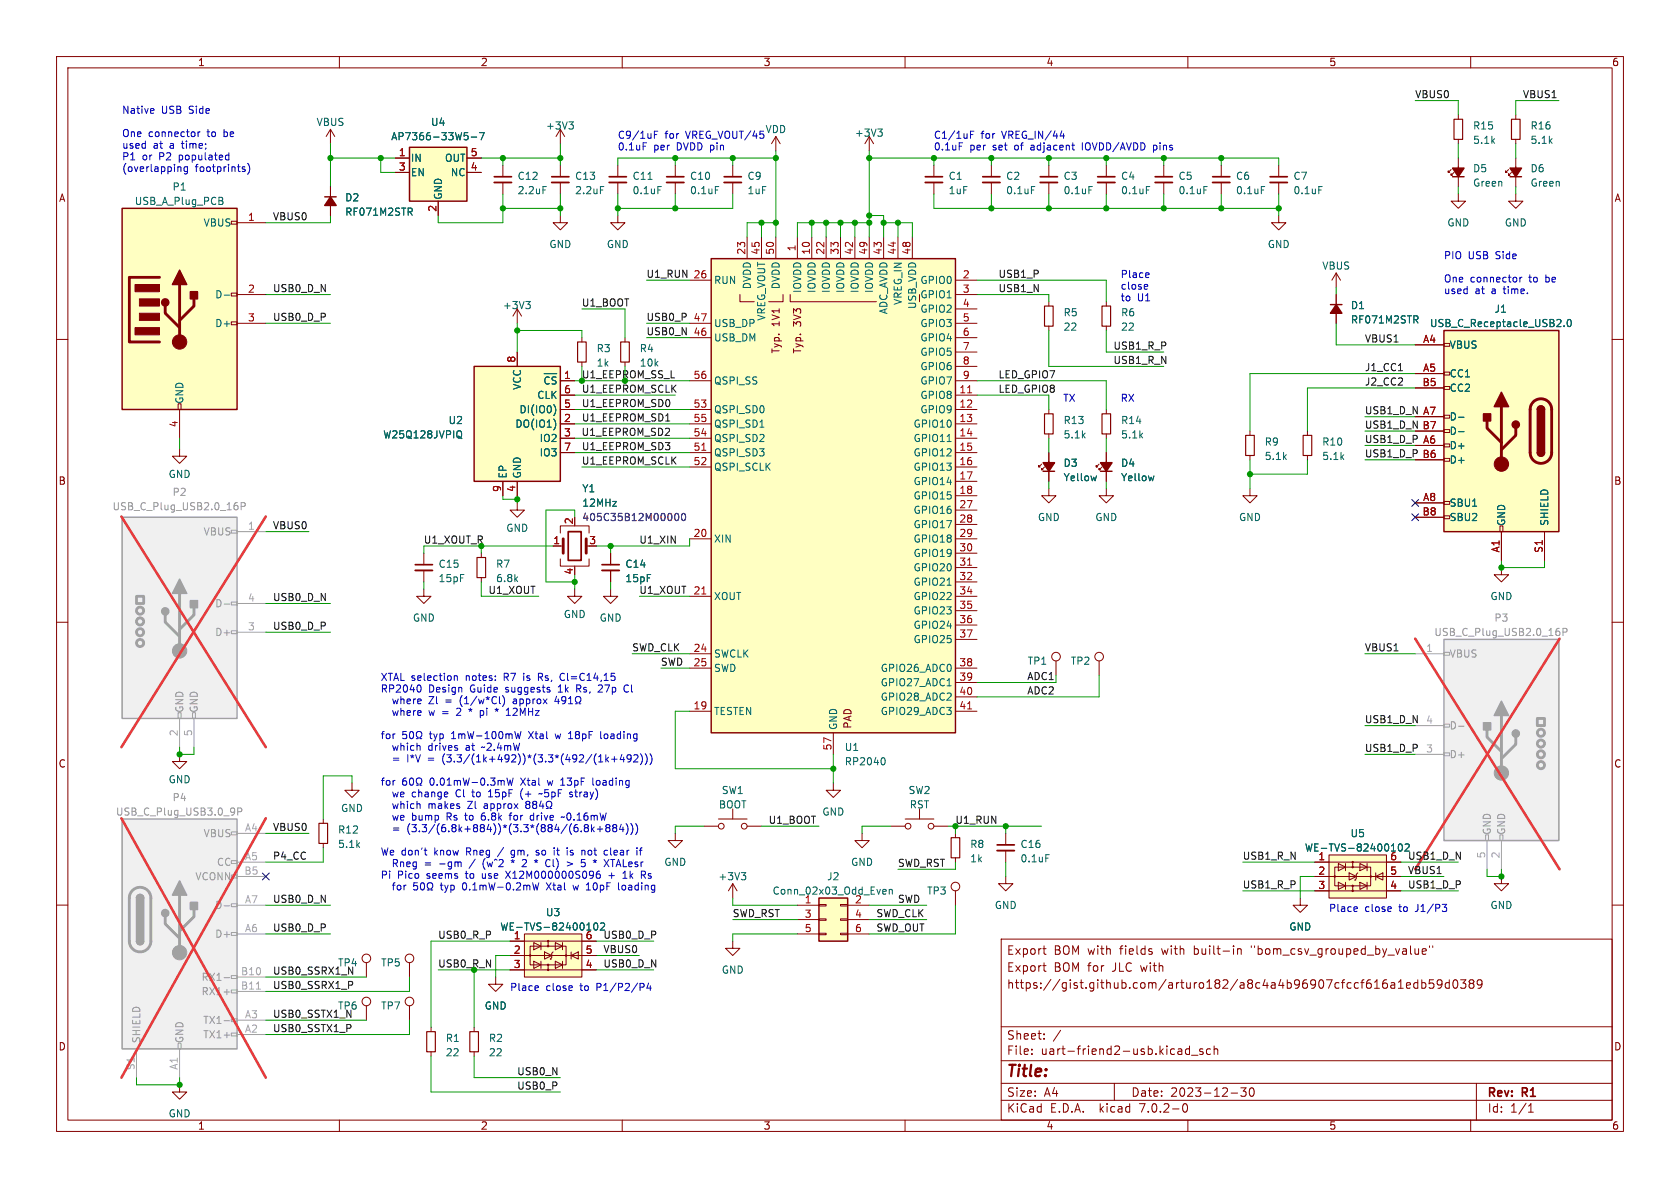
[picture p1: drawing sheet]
<svg xmlns="http://www.w3.org/2000/svg" width="297mm" height="210mm" viewBox="0 0 297 210" stroke-linecap="round" stroke-linejoin="round" font-family="sans-serif">
<defs><g id="words">
<text font-size="2.8" fill="#840000" x="178" y="190.8">Title:</text>
<g font-size="2.1" fill="#840000">
<text x="178" y="171.9">Export</text>
<text x="178" y="168.9">Export</text>
<text x="186.3" y="171.9">BOM for</text>
<text x="186.3" y="168.9">BOM with</text>
<text x="196.7" y="171.9">JLC with</text>
<text x="198" y="168.9">fields</text>
<text x="205.5" y="168.9">with</text>
<text x="211.2" y="168.9">built-in</text>
<text x="221.4" y="168.9">&quot;bom_csv_grouped_by_value&quot;</text>
<text x="178" y="174.9">https://gist.github.com/arturo182/a8c4a4b96907cfccf616a1edb59d0389</text>
<text x="178" y="183.9">Sheet:</text>
<text x="186.2" y="183.9">/</text>
<text x="178" y="186.6">File:</text>
<text x="184" y="186.6">uart-friend2-usb.kicad_sch</text>
<text x="178" y="196.8">KiCad</text>
<text x="178" y="194">Size:</text>
<text x="184.6" y="194">A4</text>
<text x="185.7" y="196.8">E.D.A.</text>
<text x="194.4" y="196.8">kicad</text>
<text x="200" y="194">Date:</text>
<text x="201.5" y="196.8">7.0.2-0</text>
<text x="206.9" y="194">2023-12-30</text>
<text x="263" y="194.2">Rev:</text>
<text x="263" y="196.8">Id:</text>
<text x="267" y="196.8">1/1</text>
<text x="269.2" y="194.2">R1</text>
</g>
<g font-size="1.8" fill="#840000">
<text x="35" y="11.8">1</text>
<text x="85" y="11.8">2</text>
<text x="135" y="11.8">3</text>
<text x="185" y="11.8">4</text>
<text x="235" y="11.8">5</text>
<text x="285" y="11.8">6</text>
<text x="10.4" y="35.8">A</text>
<text x="285.4" y="35.8">A</text>
<text x="138" y="57.8" transform="rotate(-90 138 57.8)">1V1</text>
<text x="141.8" y="57.8" transform="rotate(-90 141.8 57.8)">3V3</text>
<text x="138" y="62.6" transform="rotate(-90 138 62.6)">Typ.</text>
<text x="141.8" y="62.6" transform="rotate(-90 141.8 62.6)">Typ.</text>
<text x="10.3" y="85.8">B</text>
<text x="285.3" y="85.8">B</text>
<text x="150.7" y="128.9" transform="rotate(-90 150.7 128.9)">PAD</text>
<text x="10.3" y="135.8">C</text>
<text x="285.3" y="135.8">C</text>
<text x="10.3" y="185.8">D</text>
<text x="285.3" y="185.8">D</text>
<text x="35" y="199.8">1</text>
<text x="85" y="199.8">2</text>
<text x="135" y="199.8">3</text>
<text x="185" y="199.8">4</text>
<text x="235" y="199.8">5</text>
<text x="285" y="199.8">6</text>
</g>
<g font-size="1.8" fill="#0f0f0f">
<text x="250.2" y="17.4">VBUS0</text>
<text x="269.2" y="17.4">VBUS1</text>
<text x="48.3" y="39">VBUS0</text>
<text x="48.3" y="51.7">USB0_D_N</text>
<text x="114.3" y="49.2">U1_RUN 26</text>
<text x="176.5" y="51.7">USB1_N</text>
<text x="176.5" y="49.2">USB1_P</text>
<text x="48.3" y="56.8">USB0_D_P</text>
<text x="102.9" y="54.3">U1_BOOT</text>
<text x="114.3" y="56.8">USB0_P</text>
<text x="114.3" y="59.3">USB0_N</text>
<text x="105.4" y="65">1k</text>
<text x="113" y="65">10k</text>
<text x="196.8" y="61.9">USB1_R_P</text>
<text x="196.8" y="64.4">USB1_R_N</text>
<text x="241.3" y="60.6">VBUS1</text>
<text x="241.3" y="65.7">J1_CC1</text>
<text x="102.9" y="69.5">U1_EEPROM_SCLK</text>
<text x="176.5" y="69.5">LED_GPIO8</text>
<text x="176.5" y="67">LED_GPIO7</text>
<text x="241.3" y="68.2">J2_CC2</text>
<text x="102.8" y="77.1">U1_EEPROM_SD2</text>
<text x="102.9" y="72">U1_EEPROM_SD0</text>
<text x="102.9" y="74.6">U1_EEPROM_SD1</text>
<text x="241.3" y="73.3">USB1_D_N A7</text>
<text x="241.3" y="75.9">USB1_D_N B7</text>
<text x="102.9" y="79.7">U1_EEPROM_SD3</text>
<text x="102.9" y="82.2">U1_EEPROM_SCLK</text>
<text x="241.3" y="80.9">USB1_D_P B6</text>
<text x="241.3" y="78.4">USB1_D_P A6</text>
<text x="48.3" y="93.6">VBUS0</text>
<text x="113" y="96.2">U1_XIN</text>
<text x="48.3" y="106.3">USB0_D_N</text>
<text x="86.4" y="105.1">U1_XOUT</text>
<text x="113" y="105.1">U1_XOUT</text>
<text x="48.3" y="111.4">USB0_D_P</text>
<text x="111.8" y="115.2">SWD_CLK</text>
<text x="116.8" y="117.8">SWD</text>
<text x="241.3" y="115.2">VBUS1</text>
<text x="181.6" y="120.3">ADC1</text>
<text x="181.6" y="122.8">ADC2</text>
<text x="241.3" y="127.9">USB1_D_N</text>
<text x="241.3" y="133">USB1_D_P</text>
<text x="48.3" y="147">VBUS0</text>
<text x="135.9" y="145.7">U1_BOOT</text>
<text x="48.3" y="152.1">P4_CC</text>
<text x="158.7" y="153.3">SWD_RST</text>
<text x="219.7" y="152.1">USB1_R_N</text>
<text x="248.9" y="152.1">USB1_D_N</text>
<text x="248.9" y="154.6">VBUS1</text>
<text x="48.3" y="159.7">USB0_D_N</text>
<text x="158.7" y="159.7">SWD</text>
<text x="219.7" y="157.1">USB1_R_P</text>
<text x="248.9" y="157.1">USB1_D_P</text>
<text x="48.3" y="164.8">USB0_D_P</text>
<text x="77.5" y="166">USB0_R_P</text>
<text x="106.7" y="166">USB0_D_P</text>
<text x="129.5" y="162.2">SWD_RST</text>
<text x="154.9" y="164.8">SWD_OUT</text>
<text x="154.9" y="162.2">SWD_CLK</text>
<text x="48.3" y="172.4">USB0_SSRX1_N</text>
<text x="59.7" y="171">TP4</text>
<text x="106.7" y="168.6">VBUS0</text>
<text x="106.7" y="171.1">USB0_D_N</text>
<text x="48.3" y="174.9">USB0_SSRX1_P</text>
<text x="48.3" y="180">USB0_SSTX1_N</text>
<text x="59.7" y="178.6">TP6</text>
<text x="48.3" y="182.5">USB0_SSTX1_P</text>
<text x="91.4" y="190.2">USB0_N</text>
<text x="91.4" y="192.7">USB0_P</text>
</g>
<g font-size="1.8" fill="#0000c2">
<text x="21.6" y="20.2">Native</text>
<text x="28.6" y="20.2">USB</text>
<text x="33.5" y="20.2">Side</text>
<text x="135.3" y="23.7">VDD</text>
<text x="21.6" y="24.3">One</text>
<text x="21.6" y="26.4">used</text>
<text x="21.6" y="28.4">P1</text>
<text x="25.2" y="28.4">or</text>
<text x="26.3" y="24.3">connector</text>
<text x="27.1" y="26.4">at</text>
<text x="28.2" y="28.4">P2</text>
<text x="30.1" y="26.4">a</text>
<text x="31.8" y="28.4">populated</text>
<text x="32.3" y="26.4">time;</text>
<text x="36.7" y="24.3">to</text>
<text x="39.7" y="24.3">be</text>
<text x="109.2" y="24.6">C9/1uF</text>
<text x="109.2" y="26.7">0.1uF</text>
<text x="115.6" y="26.7">per</text>
<text x="117.6" y="24.6">for</text>
<text x="119.7" y="26.7">DVDD pin</text>
<text x="121.3" y="24.6">VREG_VOUT/45</text>
<text x="165.1" y="24.6">C1/1uF</text>
<text x="165.1" y="26.7">0.1uF</text>
<text x="171.5" y="26.7">per</text>
<text x="173.5" y="24.6">for</text>
<text x="175.6" y="26.7">set</text>
<text x="177.2" y="24.6">VREG_IN/44</text>
<text x="179.5" y="26.7">of</text>
<text x="182.5" y="26.7">adjacent</text>
<text x="191.7" y="26.7">IOVDD/AVDD</text>
<text x="204.4" y="26.7">pins</text>
<text x="21.6" y="30.5">(overlapping</text>
<text x="34.5" y="30.5">footprints)</text>
<text x="255.3" y="45.9">PIO</text>
<text x="259.6" y="45.9">USB</text>
<text x="264.5" y="45.9">Side</text>
<text x="198.1" y="49.2">Place</text>
<text x="198.1" y="51.3">close</text>
<text x="198.1" y="53.3">to</text>
<text x="201.1" y="53.3">U1</text>
<text x="255.3" y="50">One</text>
<text x="255.3" y="52.1">used</text>
<text x="259.9" y="50">connector</text>
<text x="260.8" y="52.1">at</text>
<text x="263.7" y="52.1">a</text>
<text x="266" y="52.1">time.</text>
<text x="270.4" y="50">to</text>
<text x="273.4" y="50">be</text>
<text x="188" y="71.1">TX</text>
<text x="198.1" y="71.1">RX</text>
<text x="67.3" y="120.4">XTAL selection</text>
<text x="67.3" y="122.5">RP2040</text>
<text x="69.5" y="124.6">where</text>
<text x="75.8" y="122.5">Design</text>
<text x="76" y="124.6">Zl</text>
<text x="79" y="124.6">=</text>
<text x="81.7" y="124.6">(1/w*Cl)</text>
<text x="82.4" y="120.4">notes:</text>
<text x="83.2" y="122.5">Guide</text>
<text x="89.2" y="120.4">R7</text>
<text x="89.5" y="122.5">suggests</text>
<text x="91.2" y="124.6">approx</text>
<text x="92.8" y="120.4">is</text>
<text x="95.5" y="120.4">Rs,</text>
<text x="99" y="122.5">1k</text>
<text x="99.5" y="120.4">Cl=C14,15</text>
<text x="102.3" y="122.5">Rs,</text>
<text x="106.3" y="122.5">27p</text>
<text x="111" y="122.5">Cl</text>
<text x="67.3" y="130.7">for</text>
<text x="69.5" y="126.6">where</text>
<text x="76" y="130.7">typ</text>
<text x="76" y="126.6">w =</text>
<text x="80" y="130.7">1mW-100mW</text>
<text x="81.1" y="126.6">2</text>
<text x="83.4" y="126.6">*</text>
<text x="85.5" y="126.6">pi</text>
<text x="90.4" y="126.6">12MHz</text>
<text x="93.8" y="130.7">Xtal</text>
<text x="98.6" y="130.7">w 18pF</text>
<text x="106.8" y="130.7">loading</text>
<text x="69.5" y="132.8">which</text>
<text x="69.5" y="134.8">=</text>
<text x="72.2" y="134.8">I*V</text>
<text x="75.9" y="132.8">drives</text>
<text x="75.9" y="134.8">=</text>
<text x="78.6" y="134.8">(3.3/(1k+492))*(3.3*(492/(1k+492)))</text>
<text x="82.6" y="132.8">at</text>
<text x="85.6" y="132.8">~2.4mW</text>
<text x="67.3" y="139">for</text>
<text x="69.5" y="141">we</text>
<text x="69.5" y="143.1">which</text>
<text x="73" y="141">change</text>
<text x="75.9" y="143.1">makes</text>
<text x="76" y="139">0.01mW-0.3mW</text>
<text x="80.9" y="141">Cl</text>
<text x="83" y="143.1">Zl</text>
<text x="83.9" y="141">to</text>
<text x="86" y="143.1">approx</text>
<text x="86.9" y="141">15pF</text>
<text x="92.2" y="139">Xtal</text>
<text x="92.6" y="141">(+</text>
<text x="96.1" y="141">~5pF</text>
<text x="97.1" y="139">w 13pF</text>
<text x="101.6" y="141">stray)</text>
<text x="105.3" y="139">loading</text>
<text x="69.5" y="145.1">we</text>
<text x="69.5" y="147.2">=</text>
<text x="72.2" y="147.2">(3.3/(6.8k+884))*(3.3*(884/(6.8k+884)))</text>
<text x="73" y="145.1">bump</text>
<text x="79.2" y="145.1">Rs to</text>
<text x="85.6" y="145.1">6.8k</text>
<text x="90.8" y="145.1">for</text>
<text x="94.5" y="145.1">drive</text>
<text x="100.2" y="145.1">~0.16mW</text>
<text x="67.3" y="151.3">We don't</text>
<text x="67.3" y="155.4">Pi</text>
<text x="69.5" y="153.4">Rneg</text>
<text x="70.3" y="155.4">Pico</text>
<text x="75.3" y="153.4">=</text>
<text x="75.5" y="155.4">seems</text>
<text x="76.8" y="151.3">know</text>
<text x="77.9" y="153.4">-gm</text>
<text x="82.5" y="155.4">to</text>
<text x="82.6" y="151.3">Rneg</text>
<text x="83.4" y="153.4">/</text>
<text x="85.5" y="155.4">use</text>
<text x="85.9" y="153.4">(w^2</text>
<text x="88.3" y="151.3">/</text>
<text x="89.8" y="155.4">X12M000000S096</text>
<text x="90.7" y="151.3">gm,</text>
<text x="91.1" y="153.4">*</text>
<text x="93.1" y="153.4">2</text>
<text x="95.3" y="151.3">so</text>
<text x="97.5" y="153.4">Cl)</text>
<text x="98.6" y="151.3">it</text>
<text x="101" y="151.3">is</text>
<text x="101.4" y="153.4">&gt;</text>
<text x="103.7" y="151.3">not</text>
<text x="104" y="153.4">5</text>
<text x="107.8" y="151.3">clear</text>
<text x="108.1" y="155.4">+</text>
<text x="108.4" y="153.4">XTALesr</text>
<text x="110.8" y="155.4">1k</text>
<text x="113.7" y="151.3">if</text>
<text x="114.1" y="155.4">Rs</text>
<text x="69.5" y="157.5">for</text>
<text x="78.2" y="157.5">typ</text>
<text x="82.2" y="157.5">0.1mW-0.2mW</text>
<text x="97.2" y="157.5">Xtal</text>
<text x="102" y="157.5">w 10pF</text>
<text x="110.2" y="157.5">loading</text>
<text x="234.9" y="161.3">Place</text>
<text x="241.3" y="161.3">close</text>
<text x="247.4" y="161.3">to</text>
<text x="250.4" y="161.3">J1/P3</text>
<text x="90.2" y="175.3">Place</text>
<text x="96.5" y="175.3">close</text>
<text x="102.6" y="175.3">to</text>
<text x="105.6" y="175.3">P1/P2/P4</text>
</g>
<g font-size="1.8" fill="#006464">
<text x="55.9" y="22.4">VBUS</text>
<text x="76.1" y="22.4">U4</text>
<text x="96.5" y="23.1">+3V3</text>
<text x="260.4" y="23.1">R15</text>
<text x="270.5" y="23.1">R16</text>
<text x="69.1" y="25">AP7366-33W5-7</text>
<text x="72.6" y="28.8">IN</text>
<text x="78.5" y="28.8">OUT</text>
<text x="151.1" y="24.3">+3V3</text>
<text x="260.4" y="25.6">5.1k</text>
<text x="270.5" y="25.6">5.1k</text>
<text x="30.4" y="33.8">P1</text>
<text x="61" y="35.8">D2</text>
<text x="72.6" y="31.3">EN</text>
<text x="78.3" y="35.3" transform="rotate(-90 78.3 35.3)">GND</text>
<text x="79.6" y="31.3">NC</text>
<text x="91.4" y="31.9">C12</text>
<text x="91.4" y="34.5">2.2uF</text>
<text x="101.6" y="31.9">C13</text>
<text x="101.6" y="34.5">2.2uF</text>
<text x="111.8" y="31.9">C11</text>
<text x="111.8" y="34.5">0.1uF</text>
<text x="121.9" y="31.9">C10</text>
<text x="121.9" y="34.5">0.1uF</text>
<text x="132.1" y="31.9">C9</text>
<text x="132.1" y="34.5">1uF</text>
<text x="167.6" y="31.9">C1</text>
<text x="167.6" y="34.5">1uF</text>
<text x="177.8" y="31.9">C2</text>
<text x="177.8" y="34.5">0.1uF</text>
<text x="188" y="31.9">C3</text>
<text x="188" y="34.5">0.1uF</text>
<text x="198.1" y="31.9">C4</text>
<text x="198.1" y="34.5">0.1uF</text>
<text x="208.3" y="31.9">C5</text>
<text x="208.3" y="34.5">0.1uF</text>
<text x="218.4" y="31.9">C6</text>
<text x="218.4" y="34.5">0.1uF</text>
<text x="228.6" y="31.9">C7</text>
<text x="228.6" y="34.5">0.1uF</text>
<text x="260.4" y="30.6">D5</text>
<text x="260.4" y="33.1">Green</text>
<text x="270.5" y="30.6">D6</text>
<text x="270.5" y="33.1">Green</text>
<text x="23.8" y="36.4">USB_A_Plug_PCB</text>
<text x="35.9" y="40.2">VBUS</text>
<text x="61" y="38.3">RF071M2STR</text>
<text x="255.8" y="40.2">GND</text>
<text x="266" y="40.2">GND</text>
<text x="97.1" y="44">GND</text>
<text x="107.2" y="44">GND</text>
<text x="224.1" y="44">GND</text>
<text x="233.7" y="47.8">VBUS</text>
<text x="37.9" y="52.9">D-</text>
<text x="126.2" y="50.4">RUN</text>
<text x="132.9" y="51.3" transform="rotate(-90 132.9 51.3)">DVDD</text>
<text x="138" y="51.3" transform="rotate(-90 138 51.3)">DVDD</text>
<text x="141.8" y="51.9" transform="rotate(-90 141.8 51.9)">IOVDD</text>
<text x="144.3" y="51.9" transform="rotate(-90 144.3 51.9)">IOVDD</text>
<text x="146.9" y="51.9" transform="rotate(-90 146.9 51.9)">IOVDD</text>
<text x="149.4" y="51.9" transform="rotate(-90 149.4 51.9)">IOVDD</text>
<text x="152" y="51.9" transform="rotate(-90 152 51.9)">IOVDD</text>
<text x="154.5" y="51.9" transform="rotate(-90 154.5 51.9)">IOVDD</text>
<text x="162.6" y="50.4">GPIO0</text>
<text x="162.6" y="52.9">GPIO1</text>
<text x="37.9" y="58">D+</text>
<text x="88.8" y="54.8">+3V3</text>
<text x="126.2" y="58">USB_DP</text>
<text x="135.4" y="56.8" transform="rotate(-90 135.4 56.8)">VREG_VOUT</text>
<text x="157" y="55.7" transform="rotate(-90 157 55.7)">ADC_AVDD</text>
<text x="159.6" y="54" transform="rotate(-90 159.6 54)">VREG_IN</text>
<text x="162.1" y="54.8" transform="rotate(-90 162.1 54.8)">USB_VDD</text>
<text x="162.6" y="55.4">GPIO2</text>
<text x="162.6" y="58">GPIO3</text>
<text x="188" y="56.1">R5</text>
<text x="188" y="58.6">22</text>
<text x="198.1" y="56.1">R6</text>
<text x="198.1" y="58.6">22</text>
<text x="238.8" y="54.8">D1</text>
<text x="238.8" y="57.3">RF071M2STR</text>
<text x="252.7" y="58">USB_C_Receptacle_USB2.0</text>
<text x="264.2" y="55.4">J1</text>
<text x="105.4" y="62.4">R3</text>
<text x="113" y="62.4">R4</text>
<text x="126.2" y="60.5">USB_DM</text>
<text x="162.6" y="60.5">GPIO4</text>
<text x="162.6" y="63.1">GPIO5</text>
<text x="162.6" y="65.6">GPIO6</text>
<text x="256.3" y="61.8">VBUS</text>
<text x="32.6" y="71.4" transform="rotate(-90 32.6 71.4)">GND</text>
<text x="92.3" y="69" transform="rotate(-90 92.3 69)">VCC</text>
<text x="94.9" y="70.7">CLK</text>
<text x="95.9" y="68.7">~{CS}</text>
<text x="126.2" y="68.1">QSPI_SS</text>
<text x="162.6" y="70.7">GPIO8</text>
<text x="162.6" y="68.1">GPIO7</text>
<text x="256.3" y="66.9">CC1</text>
<text x="256.3" y="69.4">CC2</text>
<text x="67.7" y="77.7">W25Q128JVPIQ</text>
<text x="79.2" y="75.1">U2</text>
<text x="91" y="75.8">DO(IO1)</text>
<text x="91.7" y="73.2">DI(IO0)</text>
<text x="126.2" y="73.2">QSPI_SD0</text>
<text x="126.2" y="75.8">QSPI_SD1</text>
<text x="161.4" y="75.8">GPIO10</text>
<text x="162.6" y="73.2">GPIO9</text>
<text x="188" y="75.1">R13</text>
<text x="188" y="77.7">5.1k</text>
<text x="198.1" y="75.1">R14</text>
<text x="198.1" y="77.7">5.1k</text>
<text x="256.3" y="74.5">D-</text>
<text x="256.3" y="77">D-</text>
<text x="95.3" y="78.3">IO2</text>
<text x="95.3" y="80.8">IO3</text>
<text x="126.2" y="80.8">QSPI_SD3</text>
<text x="126.2" y="83.4">QSPI_SCLK</text>
<text x="126.2" y="78.3">QSPI_SD2</text>
<text x="161.4" y="78.3">GPIO11</text>
<text x="161.4" y="80.8">GPIO12</text>
<text x="161.4" y="83.4">GPIO13</text>
<text x="188" y="82.7">D3</text>
<text x="198.1" y="82.7">D4</text>
<text x="223.5" y="78.9">R9</text>
<text x="223.5" y="81.5">5.1k</text>
<text x="233.7" y="78.9">R10</text>
<text x="233.7" y="81.5">5.1k</text>
<text x="256.3" y="79.6">D+</text>
<text x="256.3" y="82.1">D+</text>
<text x="29.8" y="84.6">GND</text>
<text x="89.7" y="84.6" transform="rotate(-90 89.7 84.6)">EP</text>
<text x="92.3" y="84.6" transform="rotate(-90 92.3 84.6)">GND</text>
<text x="102.9" y="87.2">Y1</text>
<text x="102.9" y="89.7">12MHz</text>
<text x="161.4" y="85.9">GPIO14</text>
<text x="161.4" y="88.5">GPIO15</text>
<text x="188" y="85.2">Yellow</text>
<text x="198.1" y="85.2">Yellow</text>
<text x="256.3" y="89.7">SBU1</text>
<text x="89.4" y="94.2">GND</text>
<text x="161.4" y="91">GPIO16</text>
<text x="161.4" y="93.5">GPIO17</text>
<text x="183.4" y="92.3">GND</text>
<text x="193.6" y="92.3">GND</text>
<text x="219" y="92.3">GND</text>
<text x="256.3" y="92.3">SBU2</text>
<text x="266.3" y="93" transform="rotate(-90 266.3 93)">GND</text>
<text x="273.9" y="93" transform="rotate(-90 273.9 93)">SHIELD</text>
<text x="77.5" y="100.5">C15</text>
<text x="87.6" y="100.5">R7</text>
<text x="110.5" y="100.5">C14</text>
<text x="126.2" y="96.1">XIN</text>
<text x="161.4" y="96.1">GPIO18</text>
<text x="161.4" y="98.6">GPIO19</text>
<text x="161.4" y="101.2">GPIO20</text>
<text x="77.5" y="103.1">15pF</text>
<text x="87.6" y="103.1">6.8k</text>
<text x="110.5" y="103.1">15pF</text>
<text x="126.2" y="106.2">XOUT</text>
<text x="161.4" y="103.7">GPIO21</text>
<text x="161.4" y="106.2">GPIO22</text>
<text x="263.4" y="106.2">GND</text>
<text x="72.9" y="110">GND</text>
<text x="99.6" y="109.4">GND</text>
<text x="106" y="110">GND</text>
<text x="161.4" y="108.8">GPIO23</text>
<text x="161.4" y="111.3">GPIO24</text>
<text x="161.4" y="113.9">GPIO25</text>
<text x="126.2" y="116.4">SWCLK</text>
<text x="126.2" y="118.9">SWD</text>
<text x="155.6" y="118.9">GPIO26_ADC0</text>
<text x="181.6" y="117.7">TP1</text>
<text x="189.2" y="117.7">TP2</text>
<text x="155.6" y="121.5">GPIO27_ADC1</text>
<text x="155.6" y="124">GPIO28_ADC2</text>
<text x="126.2" y="126.6">TESTEN</text>
<text x="148.1" y="129" transform="rotate(-90 148.1 129)">GND</text>
<text x="155.6" y="126.6">GPIO29_ADC3</text>
<text x="149.3" y="132.9">U1</text>
<text x="149.3" y="135.4">RP2040</text>
<text x="29.8" y="138.6">GND</text>
<text x="60.2" y="143.7">GND</text>
<text x="127" y="143.1">BOOT</text>
<text x="127.5" y="140.5">SW1</text>
<text x="160.6" y="140.5">SW2</text>
<text x="160.8" y="143.1">RST</text>
<text x="59.7" y="147.5">R12</text>
<text x="145.3" y="144.3">GND</text>
<text x="238.7" y="148.1">U5</text>
<text x="59.7" y="150.1">5.1k</text>
<text x="117.4" y="153.2">GND</text>
<text x="126.9" y="155.8">+3V3</text>
<text x="146.2" y="155.8">J2</text>
<text x="150.4" y="153.2">GND</text>
<text x="171.5" y="150.1">R8</text>
<text x="171.5" y="152.6">1k</text>
<text x="180.3" y="150.1">C16</text>
<text x="180.3" y="152.6">0.1uF</text>
<text x="230.6" y="150.7">WE-TVS-82400102</text>
<text x="136.5" y="158.3">Conn_02x03_Odd_Even</text>
<text x="142.2" y="159.8">1</text>
<text x="151.1" y="159.8">2</text>
<text x="163.8" y="158.3">TP3</text>
<text x="175.8" y="160.8">GND</text>
<text x="263.4" y="160.8">GND</text>
<text x="88.4" y="164.7">WE-TVS-82400102</text>
<text x="96.5" y="162.1">U3</text>
<text x="227.9" y="164.7">GND</text>
<text x="67.3" y="171">TP5</text>
<text x="127.5" y="172.3">GND</text>
<text x="67.3" y="178.6">TP7</text>
<text x="85.6" y="178.6">GND</text>
<text x="78.7" y="184.3">R1</text>
<text x="86.4" y="184.3">R2</text>
<text x="78.7" y="186.9">22</text>
<text x="86.4" y="186.9">22</text>
<text x="29.8" y="197.7">GND</text>
</g>
<g font-size="1.8" fill="#a90000">
<text x="70.5" y="27.7">1</text>
<text x="83.2" y="27.7">5</text>
<text x="70.5" y="30.2">3</text>
<text x="83.2" y="30.2">4</text>
<text x="43.8" y="39.1">1</text>
<text x="77.2" y="37.5" transform="rotate(-90 77.2 37.5)">2</text>
<text x="131.8" y="45.1" transform="rotate(-90 131.8 45.1)">23</text>
<text x="134.4" y="45.1" transform="rotate(-90 134.4 45.1)">45</text>
<text x="136.9" y="45.1" transform="rotate(-90 136.9 45.1)">50</text>
<text x="140.7" y="44.5" transform="rotate(-90 140.7 44.5)">1</text>
<text x="143.3" y="45.1" transform="rotate(-90 143.3 45.1)">10</text>
<text x="145.8" y="45.1" transform="rotate(-90 145.8 45.1)">22</text>
<text x="148.3" y="45.1" transform="rotate(-90 148.3 45.1)">33</text>
<text x="150.9" y="45.1" transform="rotate(-90 150.9 45.1)">42</text>
<text x="153.4" y="45.1" transform="rotate(-90 153.4 45.1)">49</text>
<text x="156" y="45.1" transform="rotate(-90 156 45.1)">43</text>
<text x="158.5" y="45.1" transform="rotate(-90 158.5 45.1)">44</text>
<text x="161" y="45.1" transform="rotate(-90 161 45.1)">48</text>
<text x="43.8" y="51.8">2</text>
<text x="170.1" y="49.3">2</text>
<text x="170.1" y="51.8">3</text>
<text x="43.8" y="56.9">3</text>
<text x="122.6" y="59.4">46</text>
<text x="122.6" y="56.9">47</text>
<text x="170.1" y="54.4">4</text>
<text x="170.1" y="56.9">5</text>
<text x="170.1" y="59.4">6</text>
<text x="91.2" y="64.2" transform="rotate(-90 91.2 64.2)">8</text>
<text x="170.1" y="62">7</text>
<text x="170.1" y="64.5">8</text>
<text x="251.5" y="60.7">A4</text>
<text x="251.5" y="65.8">A5</text>
<text x="99.7" y="67.1">1</text>
<text x="99.7" y="69.6">6</text>
<text x="122.6" y="67.1">56</text>
<text x="169.5" y="69.6">11</text>
<text x="170.1" y="67.1">9</text>
<text x="251.4" y="68.3">B5</text>
<text x="31.5" y="75.6" transform="rotate(-90 31.5 75.6)">4</text>
<text x="99.7" y="74.7">2</text>
<text x="99.7" y="77.2">3</text>
<text x="99.7" y="72.1">5</text>
<text x="122.6" y="72.1">53</text>
<text x="122.6" y="77.2">54</text>
<text x="122.6" y="74.7">55</text>
<text x="169.5" y="72.1">12</text>
<text x="169.5" y="74.7">13</text>
<text x="169.5" y="77.2">14</text>
<text x="251.4" y="75.9">B7</text>
<text x="251.5" y="73.4">A7</text>
<text x="99.7" y="79.8">7</text>
<text x="122.6" y="79.8">51</text>
<text x="122.6" y="82.3">52</text>
<text x="169.5" y="79.8">15</text>
<text x="169.5" y="82.3">16</text>
<text x="251.4" y="81">B6</text>
<text x="251.5" y="78.5">A6</text>
<text x="88.6" y="87" transform="rotate(-90 88.6 87)">9</text>
<text x="91.2" y="87" transform="rotate(-90 91.2 87)">4</text>
<text x="169.5" y="84.8">17</text>
<text x="169.5" y="87.4">18</text>
<text x="169.5" y="89.9">27</text>
<text x="251.5" y="88.6">A8</text>
<text x="101.3" y="92.7" transform="rotate(-90 101.3 92.7)">2</text>
<text x="122.6" y="95">20</text>
<text x="169.5" y="92.5">28</text>
<text x="169.5" y="95">29</text>
<text x="251.4" y="91.2">B8</text>
<text x="97.8" y="96.3">1</text>
<text x="101.3" y="101.6" transform="rotate(-90 101.3 101.6)">4</text>
<text x="104.1" y="96.3">3</text>
<text x="169.5" y="97.5">30</text>
<text x="169.5" y="100.1">31</text>
<text x="265.2" y="97.7" transform="rotate(-90 265.2 97.7)">A1</text>
<text x="272.8" y="97.8" transform="rotate(-90 272.8 97.8)">S1</text>
<text x="122.6" y="105.2">21</text>
<text x="169.5" y="102.6">32</text>
<text x="169.5" y="105.2">34</text>
<text x="169.5" y="107.7">35</text>
<text x="169.5" y="110.2">36</text>
<text x="169.5" y="112.8">37</text>
<text x="122.6" y="115.3">24</text>
<text x="122.6" y="117.9">25</text>
<text x="169.5" y="117.9">38</text>
<text x="122.6" y="125.5">19</text>
<text x="169.5" y="120.4">39</text>
<text x="169.5" y="122.9">40</text>
<text x="169.5" y="125.5">41</text>
<text x="147.1" y="132.7" transform="rotate(-90 147.1 132.7)">57</text>
<text x="233" y="152.1">1</text>
<text x="233" y="154.7">2</text>
<text x="245.7" y="154.7">5</text>
<text x="245.7" y="152.1">6</text>
<text x="233" y="157.2">3</text>
<text x="245.7" y="157.2">4</text>
<text x="90.8" y="166.1">1</text>
<text x="103.5" y="166.1">6</text>
<text x="142.2" y="162.3">3</text>
<text x="142.2" y="164.8">5</text>
<text x="151.1" y="162.3">4</text>
<text x="151.1" y="164.8">6</text>
<text x="90.8" y="168.7">2</text>
<text x="90.8" y="171.2">3</text>
<text x="103.5" y="171.2">4</text>
<text x="103.5" y="168.7">5</text>
</g>
<g font-size="1.8" fill="#009600">
<text x="102.9" y="67">U1_EEPROM_SS_L</text>
<text x="74.9" y="96.2">U1_XOUT_R</text>
<text x="168.9" y="145.7">U1_RUN</text>
<text x="77.5" y="171.1">USB0_R_N</text>
</g>
<g font-size="1.8" fill="#989898">
<text x="30.4" y="87.8">P2</text>
<text x="19.8" y="90.4">USB_C_Plug_USB2.0_16P</text>
<text x="35.9" y="94.8">VBUS</text>
<text x="37.9" y="107.5">D-</text>
<text x="37.9" y="112.6">D+</text>
<text x="253.5" y="112.6">USB_C_Plug_USB2.0_16P</text>
<text x="264.1" y="110">P3</text>
<text x="256.3" y="116.4">VBUS</text>
<text x="32.6" y="126" transform="rotate(-90 32.6 126)">GND</text>
<text x="35.1" y="126" transform="rotate(-90 35.1 126)">GND</text>
<text x="256.3" y="129.1">D-</text>
<text x="256.3" y="134.2">D+</text>
<text x="30.4" y="141.8">P4</text>
<text x="20.4" y="144.3">USB_C_Plug_USB3.0_9P</text>
<text x="35.9" y="148.1">VBUS</text>
<text x="263.7" y="147.6" transform="rotate(-90 263.7 147.6)">GND</text>
<text x="266.3" y="147.6" transform="rotate(-90 266.3 147.6)">GND</text>
<text x="34.4" y="155.8">VCONN</text>
<text x="38.2" y="153.2">CC</text>
<text x="37.9" y="160.8">D-</text>
<text x="37.9" y="165.9">D+</text>
<text x="35.5" y="173.5">RX1-</text>
<text x="35.5" y="176.1">RX1+</text>
<text x="25" y="184.4" transform="rotate(-90 25 184.4)">SHIELD</text>
<text x="32.6" y="184.4" transform="rotate(-90 32.6 184.4)">GND</text>
<text x="35.8" y="183.7">TX1+</text>
<text x="35.8" y="181.2">TX1-</text>
</g>
<g font-size="1.8" fill="#aaa">
<text x="43.8" y="93.7">1</text>
<text x="43.8" y="106.4">4</text>
<text x="43.8" y="111.5">3</text>
<text x="252.1" y="115.3">1</text>
<text x="31.5" y="130.2" transform="rotate(-90 31.5 130.2)">2</text>
<text x="34" y="130.2" transform="rotate(-90 34 130.2)">5</text>
<text x="252.1" y="128">4</text>
<text x="252.1" y="133.1">3</text>
<text x="43.2" y="147.1">A4</text>
<text x="43.1" y="154.7">B5</text>
<text x="43.2" y="152.1">A5</text>
<text x="262.6" y="151.8" transform="rotate(-90 262.6 151.8)">5</text>
<text x="265.2" y="151.8" transform="rotate(-90 265.2 151.8)">2</text>
<text x="43.2" y="159.8">A7</text>
<text x="43.2" y="164.8">A6</text>
<text x="42.5" y="172.5">B10</text>
<text x="42.5" y="175">B11</text>
<text x="43.2" y="182.6">A2</text>
<text x="43.2" y="180.1">A3</text>
<text x="23.9" y="189.2" transform="rotate(-90 23.9 189.2)">S1</text>
<text x="31.5" y="189.2" transform="rotate(-90 31.5 189.2)">A1</text>
</g>
<text font-size="1.8" fill="#840084" x="102.9" y="92.3">405C35B12M00000</text>
</g></defs>
<g fill="none" stroke="#840000" stroke-width=".18">
<path d="M10 10h277v190h-277zM12 12h273v186h-273zM60 10v2M110 10v2M160 10v2M210 10v2M260 10v2M40.9 39.1h1v.5h-1zM41.9 39.4h5.1M58.4 22.9l-.7 1.2M58.4 22.9v2.5M58.4 33v5.1"/>
<path d="M58.4 22.9l.8 1.2M69.8 27.9h2.6M69.8 30.5h2.6M77.5 35.6v2.5M82.5 27.9h2.6M82.5 30.5h2.6M88.9 29.2v2M88.9 32.3v2M99.1 38.1v1.3h1.2l-1.2 1.2-1.3-1.2h1.3M99.1 22.9v2.5M99.1 29.2v2M99.1 32.3v2"/>
<path d="M99.1 22.9l-.8 1.2M99.1 22.9l.7 1.2M109.2 38.1v1.3h1.3l-1.3 1.2-1.3-1.2h1.3M109.2 29.2v2M109.2 32.3v2M119.4 29.2v2M119.4 32.3v2M129.5 29.2v2M129.5 32.3v2M137.2 24.1l-.8 1.3M137.2 24.1v2.6M137.2 24.1l.7 1.3"/>
<path d="M153.7 24.1l-.8 1.3M153.7 24.1v2.6M153.7 24.1l.7 1.3M165.1 29.2v2M165.1 32.3v2M175.3 29.2v2M175.3 32.3v2M185.4 29.2v2M185.4 32.3v2M195.6 29.2v2M195.6 32.3v2M205.7 29.2v2"/>
<path d="M205.7 32.3v2M215.9 29.2v2M215.9 32.3v2M226.1 38.1v1.3h1.2l-1.2 1.2-1.3-1.2h1.3M226.1 29.2v2M226.1 32.3v2M256.5 30l-.5 .5v-.3v.3h.3M257 30.5l-.5 .5v-.3v.3h.3M257.8 34.3v1.3h1.3l-1.3 1.2-1.3-1.2h1.3M257.8 20.3v.8M257.8 24.6v.8M257.8 27.9v5.1"/>
<path d="M266.7 30l-.5 .5v-.3v.3h.2M267.2 30.5l-.5 .5v-.3v.3h.3M268 34.3v1.3h1.2l-1.2 1.2-1.3-1.2h1.3M268 20.3v.8M268 24.6v.8M268 27.9v5.1M10 60h2M40.9 56.9h1v.5h-1zM40.9 51.8h1v.5h-1zM41.9 52.1h5.1M41.9 57.2h5.1M91.4 54.6l-.7 1.3"/>
<path d="M91.4 54.6v2.6M91.4 54.6l.8 1.3M102.9 59.7v.8M110.5 59.7v.8M121.9 49.5h3.8M121.9 59.7h3.8M121.9 57.2h3.8M130.8 52.1v1.2h2.5M132.1 41.9v3.8M134.6 41.9v3.8M137.2 41.9v3.8M138.4 52.1v1.2h-2.5"/>
<path d="M139.7 52.1v1.2h15.2M141 41.9v3.8M143.5 41.9v3.8M146 41.9v3.8M148.6 41.9v3.8M151.1 41.9v3.8M153.7 41.9v3.8M156.2 41.9v3.8M158.7 41.9v3.8M161.3 41.9v3.8M168.9 49.5h3.8M168.9 52.1h3.8"/>
<path d="M168.9 54.6h3.8M168.9 59.7h3.8M168.9 57.2h3.8M185.4 53.3v.8M185.4 57.7v.7M195.6 53.3v.8M195.6 57.7v.7M236.2 48.3v2.5M236.2 52.1v5.1M236.2 48.3l-.7 1.2M236.2 48.3l.8 1.2M285 60h2"/>
<path d="M31.5 71.4h.5v1h-.5zM31.7 79.4v1.2h1.3l-1.3 1.3-1.2-1.3h1.2M31.7 72.4v5.1M91.4 62.2v2.6M99.1 69.9h2.5M99.1 72.4h2.5M99.1 74.9h2.5M99.1 77.5h2.5M99.1 67.3h2.5M102.9 64v.8M110.5 64v.8M121.9 72.4h3.8"/>
<path d="M121.9 74.9h3.8M121.9 77.5h3.8M121.9 67.3h3.8M168.9 69.9h3.8M168.9 72.4h3.8M168.9 74.9h3.8M168.9 77.5h3.8M168.9 67.3h3.8M168.9 62.2h3.8M168.9 64.8h3.8M185.4 72.4v.8M185.4 76.7v.8"/>
<path d="M195.6 72.4v.8M195.6 76.7v.8M221 76.2v.8M231.1 76.2v.8M250.2 61h5.1M250.2 66h5.1M250.2 78.7h5.1M250.2 73.7h5.1M250.2 68.6h5.1M250.2 76.2h5.1M255.3 78.5h1v.5h-1zM255.3 75.9h1v.6h-1z"/>
<path d="M255.3 73.4h1v.5h-1zM255.3 68.3h1v.5h-1zM255.3 65.8h1v.5h-1zM255.3 60.7h1v.5h-1zM74.9 97.8v2M85.1 97.8v.8M88.9 85.1v2.5M91.4 88.9v1.3h1.3l-1.3 1.2-1.2-1.2h1.2M91.4 85.1v2.5M97.8 96.5h1.8M99.1 98.8v1.3h5v-1.3M99.1 94.2v-1.2h5v1.2"/>
<path d="M99.1 80h2.5M107.9 97.8v2M121.9 80h3.8M121.9 82.6h3.8M121.9 95.3h3.8M168.9 80h3.8M168.9 82.6h3.8M168.9 85.1h3.8M168.9 87.6h3.8M168.9 95.3h3.8M168.9 90.2h3.8M168.9 92.7h3.8"/>
<path d="M168.9 97.8h3.8M184.1 82l-.5 .6v-.3v.3h.3M184.7 82.6l-.6 .5v-.3v.3h.3M185.4 86.4v1.2h1.3l-1.3 1.3-1.3-1.3h1.3M185.4 80v5.1M194.3 82l-.5 .6v-.3v.3h.3M194.8 82.6l-.5 .5v-.3v.3h.3M195.6 86.4v1.2h1.2l-1.2 1.3-1.3-1.3h1.3M195.6 80v5.1M221 86.4v1.2h1.2l-1.2 1.3-1.3-1.3h1.3M221 80.5v.8M231.1 80.5v.8"/>
<path d="M250.2 88.9h5.1M250.2 81.3h5.1M250.2 91.4h5.1M255.3 91.2h1v.5h-1zM255.3 88.6h1v.6h-1zM255.3 81h1v.5h-1zM265.2 93h.5v1h-.5zM265.4 94v5.1M273 94v5.1M10 110h2M74.9 104.1v1.3h1.3l-1.3 1.3-1.2-1.3h1.2M74.9 100.8v2.1"/>
<path d="M85.1 102.1v.8M101.6 104.1v1.3h1.3l-1.3 1.3-1.3-1.3h1.3M101.6 100.1v.2M107.9 104.1v1.3h1.3l-1.3 1.3-1.2-1.3h1.2M107.9 100.8v2.1M121.9 105.4h3.8M121.9 115.6h3.8M121.9 118.1h3.8M168.9 105.4h3.8M168.9 118.1h3.8M168.9 100.3h3.8M168.9 102.9h3.8"/>
<path d="M168.9 108h3.8M168.9 110.5h3.8M168.9 113h3.8M186.7 116.8v2.6M194.3 116.8v2.6M265.4 100.3v1.3h1.3l-1.3 1.3-1.2-1.3h1.2M285 110h2M31.7 133.4v1.2h1.3l-1.3 1.3-1.2-1.3h1.2M62.2 138.4v1.3h1.3l-1.3 1.3-1.2-1.3h1.2M121.9 125.7h3.8M147.3 138.4v1.3h1.3l-1.3 1.3-1.3-1.3h1.3M147.3 129.5v3.9"/>
<path d="M168.9 125.7h3.8M168.9 120.7h3.8M168.9 123.2h3.8M10 160h2M57.1 144.8v.7M57.1 149.1v.8M119.4 147.3v1.3h1.2l-1.2 1.3-1.3-1.3h1.3M124.5 146.1h2.5M127 144.8h5.1M129.5 143v1.8M129.5 156.2v2.6M129.5 156.2l-.7 1.3"/>
<path d="M129.5 156.2l.8 1.3M132.1 146.1h2.5M144.8 159.9h1.2v.2h-1.2zM148.6 159.9h1.3v.2h-1.3zM152.4 147.3v1.3h1.3l-1.3 1.3-1.3-1.3h1.3M157.5 146.1h2.5M160 144.8h5.1M162.6 143v1.8M165.1 146.1h2.5M168.9 147.3v.8M168.9 151.6v.8M168.9 157.5v2.5"/>
<path d="M177.8 154.9v1.3h1.3l-1.3 1.3-1.3-1.3h1.3M177.8 147.3v2.1M177.8 150.4v2M229.9 158.8v1.2h1.2l-1.2 1.3-1.3-1.3h1.3M232.4 157.5h15.2M232.4 152.4h15.2M232.4 154.9h3.6M234.9 151.1h10.2v7.7h-10.2zM236 153.3h6.3v3.3h-6.3zM236.6 156l1.3 .6-1.3 .6zM236.6 152.7l1.3 .6-1.3 .6zM237.9 152.7v1.2"/>
<path d="M237.9 156v1.2M238.5 154.3l1.3 .6-1.3 .7zM239.1 152.4v.9M239.1 156.6v.8M239.5 155.6h.1M240 154.3l-.2 .3v.7l-.3 .3M240.4 156l1.3 .6-1.3 .6zM240.4 152.7l1.3 .6-1.3 .6zM241.7 152.7v1.2M241.7 156v1.2M242.3 154.9h5.3M243.2 154.9l1.3-.6v1.3z"/>
<path d="M243.2 154.3v1.3M265.4 154.9v1.3h1.3l-1.3 1.3-1.2-1.3h1.2M285 160h2M64.8 170.2v2.5M64.8 177.8v2.5M72.4 170.2v2.5M72.4 177.8v2.5M87.6 172.7v1.3h1.3l-1.3 1.3-1.2-1.3h1.2M90.2 171.5h15.2M90.2 166.4h15.2M90.2 168.9h3.5M92.7 165.1h10.2v7.6h-10.2z"/>
<path d="M93.7 167.3h6.4v3.3h-6.4zM94.4 169.9l1.2 .7-1.2 .6zM94.4 166.6l1.2 .7-1.2 .6zM95.6 166.6v1.3M95.6 169.9v1.3M96.3 168.3l1.2 .6-1.2 .6zM96.9 166.4v.9M96.9 170.6v.7M97.3 169.5h.1M97.8 168.3l-.3 .2v.8l-.2 .2M98.2 169.9l1.2 .7-1.2 .6zM98.2 166.6l1.2 .7-1.2 .6z"/>
<path d="M99.4 166.6v1.3M99.4 169.9v1.3M100.1 168.9h5.3M101 168.9l1.2-.6v1.2zM101 168.3v1.2M129.5 166.4v1.2h1.3l-1.3 1.3-1.2-1.3h1.2M141 160h3.8M141 162.6h3.8M141 165.1h3.8M144.8 165h1.2v.2h-1.2zM144.8 162.4h1.2v.3h-1.2zM148.6 165h1.3v.2h-1.3z"/>
<path d="M148.6 162.4h1.3v.3h-1.3zM149.9 160h3.8M149.9 162.6h3.8M149.9 165.1h3.8M177 166h108v32h-108zM184.4 170.7h.5M184.4 167.7h.5M184.6 171.6l.3 .1M184.6 168.6l.3 .1M203.5 168.2l.2 .2-.2 .3M203.5 167.7l.1 .1M218.1 167.2v.1"/>
<path d="M218.1 167.7v1M218.8 167.8l.2-.1 .4 .1v.9M218.8 167.7v1M244.6 173.8h.4l.3 .3-.2 .5h-.5M245.1 173.2a.53 .53 0 0 0-.6 .4M245.9 173.8h.6l.1 .9M246.6 174.1h-.5a.29 .29 0 0 0-.3 .3 .29 .29 0 0 0 .3 .3l.5-.1M247.2 174.7h.9M247.2 173.6l.4-.4v1.5M248.6 174.2l.8-.1-.1-.3-.4-.1-.3 .2 .1 .7h.6M250.1 168.5l.3 .2 .4-.1M250.6 173.8l-.4-.1-.3 .3v.4l.2 .2h.5"/>
<path d="M250.6 173.2v1.5M250.8 167.7v1M251.4 173.8l.4-.1 .3 .3v.4l-.2 .2h-.5M251.4 173.2v1.5M251.4 168.2l.7-.1v-.3l-.5-.1-.2 .2 .1 .7h.6M252.7 167.2v.3M253.3 167.2v.3M253.4 173.2h-.7l-.1 .7 .3-.1h.5l.1 .3-.1 .5-.2 .1-.6-.1M254.9 173.8l-.3 .3h-.2l-.3-.3 .1-.5 .4-.1 .3 .1a.99 .99 0 0 1-.4 1.4h-.3M256.2 173.8l-.4-.1-.3 .3v.4l.1 .2h.6M256.2 173.2v1.5M257.1 173.3l.1-.1a.81 .81 0 0 1 .6 .6 .81 .81 0 0 1-.3 .8l-.1 .1a.82 .82 0 0 1-.6-.6 .82 .82 0 0 1 .3-.8z"/>
<path d="M258.2 173.2h.9l-.5 .6 .5 .1v.7l-.2 .1h-.5l-.2-.1M260 173.8l-.3-.2 .3-.4 .4 .1 .2 .2-.3 .3M260 173.8l-.3 .3 .1 .5 .2 .1 .4-.1 .2-.2-.1-.4-.2-.2M260 173.8h.3M262 173.8l-.3 .3h-.3l-.3-.3 .2-.5 .4-.1 .2 .1a.99 .99 0 0 1-.3 1.4h-.3M31.7 191.8v1.2h1.3l-1.3 1.3-1.2-1.3h1.2M60 198v2M76.2 181.6v.8M76.2 185.9v.8M83.8 181.6v.8M83.8 185.9v.8M110 198v2"/>
<path d="M160 198v2M177 194.5h108M177 191.5h108M177 187.5h108M177 181.5h108M182.4 186.3v.1M182.4 185.5v.1M184.6 183.6v.1M184.6 182.8v.1M197 191.5v3M209.2 195.2l.2-.1a.81 .81 0 0 1 .6 .6 .81 .81 0 0 1-.3 .8l-.1 .1a.81 .81 0 0 1-.4-1.4zM210 198v2"/>
<path d="M210.3 184.9v1.5M210.3 185.5l-.4-.1-.3 .3v.4l.1 .2h.6M210.6 186.5h1.2M212.6 185.5l-.3-.1-.2 .2v.2l.5 .2v.3h-.5M214 185.5l-.4-.1-.3 .3v.4l.1 .2h.6M214.6 185.5l.3-.1 .3 .1 .1 .9M214.6 184.9v1.5M217.6 193.2h1.2M219.4 192.3h.9l-.5 .6 .4 .1v.7l-.2 .1h-.4l-.2-.1M221 192.4l.2-.1a.81 .81 0 0 1 .6 .6 .81 .81 0 0 1-.3 .8l-.1 .1a.81 .81 0 0 1-.4-1.4zM260 198v2M261 191.5v6.5"/>
<path d="M270.2 196.6h.9M270.2 195.5l.4-.4v1.5"/>
<circle cx="186.7" cy="116.1" r=".76"/>
<circle cx="194.3" cy="116.1" r=".76"/>
<circle cx="127.5" cy="146.1" r=".51"/>
<circle cx="131.6" cy="146.1" r=".51"/>
<circle cx="160.5" cy="146.1" r=".51"/>
<circle cx="164.6" cy="146.1" r=".51"/>
<circle cx="168.9" cy="156.7" r=".76"/>
<circle cx="236" cy="154.9" r=".13"/>
<circle cx="239.1" cy="157.5" r=".13"/>
<circle cx="239.1" cy="153.3" r=".13"/>
<circle cx="239.1" cy="152.4" r=".13"/>
<circle cx="239.1" cy="156.6" r=".13"/>
<circle cx="242.3" cy="154.9" r=".13"/>
<circle cx="64.8" cy="177" r=".76"/>
<circle cx="64.8" cy="169.4" r=".76"/>
<circle cx="72.4" cy="177" r=".76"/>
<circle cx="72.4" cy="169.4" r=".76"/>
<circle cx="93.7" cy="168.9" r=".13"/>
<circle cx="96.9" cy="171.5" r=".13"/>
<circle cx="96.9" cy="170.6" r=".13"/>
<circle cx="96.9" cy="167.3" r=".13"/>
<circle cx="96.9" cy="166.4" r=".13"/>
<circle cx="100.1" cy="168.9" r=".13"/>
</g>
<g fill="none" stroke="#840000" stroke-width=".33">
<path d="M87.4 32.3h3M97.5 32.3h3.1M107.7 32.3h3M117.9 32.3h3M128 32.3h3.1M163.6 32.3h3M173.7 32.3h3.1M183.9 32.3h3M194.1 32.3h3M204.2 32.3h3.1M214.4 32.3h3M224.5 32.3h3.1"/>
<path d="M73.4 100.8h3.1M106.4 100.8h3.1M176.3 150.4h3"/>
</g>
<g fill="none" stroke="#840000" stroke-width=".3">
<path d="M87.4 31.2h3M97.5 31.2h3.1M107.7 31.2h3M117.9 31.2h3M128 31.2h3.1M163.6 31.2h3M173.7 31.2h3.1M183.9 31.2h3M194.1 31.2h3M204.2 31.2h3.1M214.4 31.2h3M224.5 31.2h3.1"/>
<path d="M73.4 99.8h3.1M100.5 94h2.2v5.1h-2.2zM106.4 99.8h3.1M176.3 149.4h3"/>
</g>
<g fill="none" stroke="#006464" stroke-width=".18">
<path d="M39.1 35.5l.3 .2v.3l-.2 .1M39.2 34.9l.2 .2-.2 .3M72.5 37.4l.4 .7M72.8 36.8l.1 .2-.1 .4M82.7 24.1v.5M83.3 24.2h1M84.8 23.4h.8l-.5 1.3M96 33h.6M100.6 21.5h.8l-.5 .5M101.1 22l.3 .3v.3l-.3 .2M106.1 33h.7M116.3 33h.6"/>
<path d="M126.5 33h.6M155.2 22.8h.8l-.5 .5M155.7 23.3l.3 .2v.3l-.3 .3M182.3 33h.7M192.5 33h.6M202.7 33h.6M212.8 33h.6M223 33h.6M233.1 33h.7M39.6 52.2h1M93 53.3h.7l-.4 .5M93.5 53.8l.2 .2v.3l-.2 .3"/>
<path d="M250.3 56.5l.4 .6M250.6 55.9l.1 .2-.1 .3M276.5 57.6v.1M277.2 56.6l.2-.1a.68 .68 0 0 1 .4 .6 .68 .68 0 0 1-.4 .6l-.2-.1-.1-.3zM81.2 77.2l.5 .3M81.3 76.2h.1a.81 .81 0 0 1-.1 1.2M96.2 66.1h2.2M97.1 66.7l-.4-.1-.3 .3M97.9 71.6a1.49 1.49 0 0 1 0 1.8M98.1 74.4l.1 .5-.1 .7M98.3 66.7l-.5-.1-.2 .3M167.4 78.1h.8"/>
<path d="M257.9 73.8h.9M257.9 76.3h.9M193.8 84.1l-.2 .9M204 84.1l-.2 .9M167.4 103.5h.8M156.2 133.9a.79 .79 0 0 1 0 1.3M167.4 121.2h.8M131.1 154.3h.7l-.4 .4M131.6 154.7l.2 .3v.3l-.2 .2M156.2 157.2l.4 .1 .1 .2-.6 .1M156.6 158l-.4 .1M157.2 157.3l.2-.1 .3 .1 .1 .8"/>
<path d="M157.2 157.2v.9M184.9 151.1h.6M247.4 149.2h.1a.68 .68 0 0 1 .4 .6 .68 .68 0 0 1-.4 .6 .84 .84 0 0 1-.1-1.2zM248.4 149.3l.5-.1 .2 .3-.8 .9h.8M105.1 163.3l.2-.2a.68 .68 0 0 1 .4 .7 .68 .68 0 0 1-.4 .6l-.2-.1-.1-.4zM106.2 163.3l.4-.2 .3 .4-.8 .9h.8"/>
</g>
<g fill="none" stroke="#840000" stroke-width=".2">
<path d="M257 21.1h1.6v3.5h-1.6zM267.2 21.1h1.5v3.5h-1.5zM184.7 54.1h1.5v3.6h-1.5zM194.8 54.1h1.5v3.6h-1.5zM102.1 60.5h1.5v3.5h-1.5zM109.7 60.5h1.6v3.5h-1.6zM184.7 73.2h1.5v3.5h-1.5zM194.8 73.2h1.5v3.5h-1.5zM220.2 77h1.5v3.5h-1.5zM230.4 77h1.5v3.5h-1.5zM84.3 98.6h1.6v3.5h-1.6zM56.4 145.5h1.5v3.6h-1.5z"/>
<path d="M168.1 148.1h1.6v3.5h-1.6zM75.4 182.4h1.6v3.5h-1.6zM83.1 182.4h1.5v3.5h-1.5z"/>
</g>
<g fill="none" stroke="#840000" stroke-width=".25">
<path d="M21.6 36.8h20.3v35.6h-20.3zM57.4 34.8h2M72.4 26h10.1v9.6h-10.1zM256.8 31.2h2M267 31.2h2M125.7 45.7h43.2v83.8h-43.2zM235.2 53.8h2M255.3 58.4h20.3v35.6h-20.3zM83.8 64.8h15.3v20.3h-15.3zM271.8 72.4a.64 .64 0 0 1 .6-.6 .64 .64 0 0 1 .6 .6M184.4 83.3h2M194.6 83.3h2"/>
<path d="M271.8 80a.64 .64 0 0 0 .6 .6 .64 .64 0 0 0 .6-.6M144.8 158.8h5.1v7.6h-5.1z"/>
</g>
<g fill="#840000" stroke="#840000" stroke-width=".25">
<path d="M194.6 81.8h2l-1 1.5z"/>
<path d="M236.2 53.8l1 1.6h-2z"/>
<path d="M256.8 29.7h2l-1 1.5z"/>
<path d="M267 29.7h2l-1 1.5z"/>
<path d="M271.8 80h1.2a.64 .64 0 0 1-.6 .6 .64 .64 0 0 1-.6-.6z"/>
<path d="M271.8 72.4h1.2v7.6h-1.2z"/>
<path d="M272 71.9a.64 .64 0 0 1 .7-.1 .64 .64 0 0 1 .3 .6h-1.2z"/>
<path d="M265.4 69.3l1.3 2.6h-2.5z"/>
<path d="M262.3 73.2h1.2v1.2h-1.2z"/>
<path d="M184.4 81.8h2l-1 1.5z"/>
<path d="M31.7 47.8l1.3 2.5h-2.5z"/>
<path d="M33.7 51.6h1.2v1.2h-1.2z"/>
<path d="M58.4 34.8l1 1.5h-2z"/>
<circle cx="268" cy="75.1" r=".63"/>
<circle cx="29.2" cy="53.5" r=".63"/>
</g>
<g fill="#f0f0f0" stroke="#f0f0f0" stroke-width=".18">
<path d="M255.3 113h20.3v35.6h-20.3z"/>
<path d="M21.6 144.8h20.3v40.6h-20.3z"/>
<path d="M21.6 91.4h20.3v35.6h-20.3z"/>
</g>
<g fill="none" stroke="#a1a1a1" stroke-width=".18">
<path d="M40.9 93.7h1v.5h-1zM41.9 94h5.1M40.9 111.5h1v.5h-1zM40.9 106.4h1v.5h-1zM41.9 111.8h5.1M41.9 106.7h5.1M250.2 115.6h5.1M255.3 115.3h1v.5h-1zM31.5 126h.5v1h-.5zM31.7 127v5.1M34 126h.5v1h-.5zM34.3 127v5.1"/>
<path d="M250.2 133.4h5.1M250.2 128.3h5.1M255.3 133.1h1v.5h-1zM255.3 128h1v.5h-1zM40.9 159.8h1v.5h-1zM40.9 154.7h1v.5h-1zM40.9 152.1h1v.6h-1zM40.9 147.1h1v.5h-1zM41.9 147.3h5.1M41.9 152.4h5.1M41.9 154.9h5.1M262.6 147.6h.5v1h-.5z"/>
<path d="M262.9 148.6v5.1M265.2 147.6h.5v1h-.5zM265.4 148.6v5.1M40.9 175h1v.5h-1zM40.9 172.5h1v.5h-1zM40.9 164.8h1v.6h-1zM41.9 165.1h5.1M41.9 160h5.1M41.9 172.7h5.1M41.9 175.3h5.1M24.1 185.4v5.1M31.5 184.4h.5v1h-.5z"/>
<path d="M31.7 185.4v5.1M40.9 182.6h1v.5h-1zM40.9 180.1h1v.5h-1zM41.9 182.9h5.1M41.9 180.3h5.1"/>
</g>
<path d="M21.6 91.4h20.3v35.6h-20.3zM255.3 113h20.3v35.6h-20.3zM21.6 144.8h20.3v40.6h-20.3zM24.1 158.8a.64 .64 0 0 1 .7-.7 .64 .64 0 0 1 .6 .7M24.1 166.4a.64 .64 0 0 0 .7 .6 .64 .64 0 0 0 .6-.6" fill="none" stroke="#a1a1a1" stroke-width=".25"/>
<g fill="#a1a1a1" stroke="#a1a1a1" stroke-width=".25">
<path d="M265.4 124l1.3 2.5h-2.5z"/>
<path d="M262.3 127.8h1.2v1.2h-1.2z"/>
<path d="M24.1 166.4h1.3a.64 .64 0 0 1-.6 .6 .64 .64 0 0 1-.7-.6z"/>
<path d="M24.1 158.8h1.3v7.6h-1.3z"/>
<path d="M24.3 158.3a.64 .64 0 0 1 .7-.1 .64 .64 0 0 1 .4 .6h-1.3z"/>
<path d="M31.7 155.7l1.3 2.5h-2.5z"/>
<path d="M33.7 159.5h1.2v1.3h-1.2z"/>
<path d="M31.7 102.4l1.3 2.5h-2.5z"/>
<path d="M33.7 106.2h1.2v1.2h-1.2z"/>
<circle cx="268" cy="129.7" r=".63"/>
<circle cx="29.2" cy="161.4" r=".63"/>
<circle cx="29.2" cy="108.1" r=".63"/>
</g>
<g fill="#a1a1a1" stroke="#a1a1a1" stroke-width=".18">
<circle cx="265.4" cy="136.7" r="1.27"/>
<circle cx="31.7" cy="168.4" r="1.27"/>
<circle cx="31.7" cy="115.1" r="1.27"/>
</g>
<path d="M29.2 108.7v1.3l2.5 2.5M31.7 104.9v10.2M34.3 107.4v1.3l-2.6 2.6M262.9 129v1.3l2.5 2.5M265.4 126.5v10.2M268 130.3v1.3l-2.6 2.5M23.4 157.4a1.91 1.91 0 0 1 2.1-.4 1.91 1.91 0 0 1 1.2 1.8v7.6a1.91 1.91 0 0 1-1.9 1.9 1.91 1.91 0 0 1-1.9-1.9v-7.8l.1-.7zM31.7 158.2v10.2M29.2 162.1v1.2l2.5 2.6M34.3 160.8v1.3l-2.6 2.5" fill="none" stroke="#a1a1a1" stroke-width=".51"/>
<g fill="none" stroke="#a1a1a1" stroke-width=".5">
<path d="M24.1 105.4h1.3v1.3h-1.3zM271.8 127h1.2v1.3h-1.2z"/>
<circle cx="24.8" cy="113.7" r=".63"/>
<circle cx="24.8" cy="111.8" r=".63"/>
<circle cx="24.8" cy="107.9" r=".63"/>
<circle cx="24.8" cy="109.9" r=".63"/>
<circle cx="272.4" cy="129.5" r=".63"/>
<circle cx="272.4" cy="135.3" r=".63"/>
<circle cx="272.4" cy="133.3" r=".63"/>
<circle cx="272.4" cy="131.4" r=".63"/>
</g>
<path d="M42 89.4l.1 .2-.1 .5M42.6 89.5h.6l.2-.2-.1-.3-.7-.1v1.2M39.6 106.8h1M275.7 111.6l.1 .2-.1 .5M276.3 111.7h.6l.1-.2v-.3l-.7-.1v1.2M257.9 128.4h.9M42 143.5l.6-.1 .2-.1-.1-.4-.7-.1v1.3M39.6 160.1h1M39.6 172.8h1M39.6 175.4h1M39.6 180.4h1" fill="none" stroke="#989898" stroke-width=".18"/>
<path d="M21.5 91.3l25.5 40.8M47 91.3l-25.5 40.8M250.2 112.9l25.5 40.8M275.7 112.9l-25.5 40.8M21.5 144.7l25.5 45.8M47 144.7l-25.5 45.8" fill="none" stroke="#eb3a3d" stroke-width=".46"/>
<g fill="#ffffc2" stroke="#ffffc2" stroke-width=".18">
<path d="M234.9 151.1h10.2v7.7h-10.2z"/>
<path d="M255.3 58.4h20.3v35.6h-20.3z"/>
<path d="M125.7 45.7h43.2v83.8h-43.2z"/>
<path d="M144.8 158.8h5.1v7.6h-5.1z"/>
<path d="M92.7 165.1h10.2v7.6h-10.2z"/>
<path d="M21.6 36.8h20.3v35.6h-20.3z"/>
<path d="M72.4 26h10.1v9.6h-10.1z"/>
<path d="M83.8 64.8h15.3v20.3h-15.3z"/>
</g>
<g fill="#840000" stroke="#840000" stroke-width=".18">
<path d="M236 154.9h6.3z"/>
<path d="M93.7 168.9h6.4z"/>
<path d="M23.9 57.9h4.3v1.3h-4.3z"/>
<path d="M23.9 50.3h4.3v1.3h-4.3z"/>
<path d="M24.6 55.4h3.6v1.2h-3.6z"/>
<path d="M24.6 52.8h3.6v1.3h-3.6z"/>
<circle cx="265.4" cy="82" r="1.27"/>
<circle cx="31.7" cy="60.5" r="1.27"/>
</g>
<path d="M45.3 174.9h.8" fill="none" stroke="#aaa" stroke-width=".18"/>
<path d="M28.2 49h-5.3v11.5h5.3M29.2 54.1v1.3l2.5 2.5M31.7 50.3v10.2M34.3 52.8v1.3l-2.6 2.5M262.9 74.4v1.3l2.5 2.5M265.4 71.9v10.1M268 75.7v1.3l-2.6 2.5M271.1 71a1.9 1.9 0 0 1 2-.4 1.9 1.9 0 0 1 1.2 1.8v7.6a1.91 1.91 0 0 1-1.9 1.9 1.91 1.91 0 0 1-1.9-1.9v-7.8l.2-.6zM99.6 95.3v2.5M103.6 95.3v2.5" fill="none" stroke="#840000" stroke-width=".51"/>
<path d="M124.1 79.6h.7M171.1 69.4h.7M171.1 99.9h.7M124.1 105h.7M171.1 125.3h.7" fill="none" stroke="#a90000" stroke-width=".18"/>
<path d="M119.4 90.9l.2-.1a.68 .68 0 0 1 .4 .6 .68 .68 0 0 1-.4 .6l-.2-.1-.1-.4zM120.6 90.9l.2-.1a.68 .68 0 0 1 .4 .6 .68 .68 0 0 1-.4 .6l-.2-.1-.1-.4z" fill="none" stroke="#840084" stroke-width=".18"/>
<g fill="none" stroke="#0000c2" stroke-width=".18">
<path d="M27 19.2l.2 .3-.6 .1M27.2 20h-.2M31.8 29.5l.2 .2v.6M33.1 29.5v1l-.2 .2h-.3M33.1 29.5h-.3l-.3 .2 .2 .6h.4M35 23.3v.9M35.4 23.3l-.4 .2M40 28.2h.5M40 27.5h.5M40.5 27v1.3M42.9 29.8l.4 .2 .1 .1-.2 .2h-.4M42.9 29.5h.4"/>
<path d="M43.8 28.9a1.46 1.46 0 0 1 0 1.9M115.7 23.8h.4M116.3 23.2h-.6v1.3M171.6 23.8h.4M172.2 23.2h-.6v1.3M187.4 24h.8M188 23.6v.9M189.5 25.7h.5M189.7 26.5h.3M202.7 50.3l.2 .3-.6 .1M202.8 51.1h-.1M203.1 48.3v.2l-.6 .1"/>
<path d="M268.7 49v.9M269.1 49l-.4 .3M80.3 119.4v.9M80.3 119.6l.2-.2 .3 .1 .1 .8M108.1 119h.6M108.2 119.5h.3l.2 .2v.5l-.5 .1M71.8 137.5l-.4 .1a.86 .86 0 0 0 0 1.2l.4-.1 .1-.4-.2-.3h-.3l-.2 .3M71.8 129.3h-.6v.6l.2-.1 .4 .1 .1 .1-.1 .5-.1 .1-.5-.1M72.5 137.7l.2-.2a.68 .68 0 0 1 .4 .7 .68 .68 0 0 1-.4 .6l-.2-.1-.1-.4zM72.5 129.4l.2-.1a.68 .68 0 0 1 .4 .6 .68 .68 0 0 1-.4 .7l-.2-.1-.1-.4zM73.6 130.6h.3v-.3a.54 .54 0 0 1-.3-.7 .54 .54 0 0 1 .8-.2 .58 .58 0 0 1-.1 .9v.3h.3M73.6 138.8h.3v-.2a.54 .54 0 0 1-.3-.8 .54 .54 0 0 1 .8-.2 .58 .58 0 0 1-.1 1v.2h.3"/>
<path d="M74.1 121.1a.79 .79 0 0 1 0 1.2M84.9 125.6v1.3M84.9 126.4l.1 .1M85 125.6l-.1 .1M85.2 132.1l-.1 .1M86.5 139.9l-.1 .1M87.6 125.7l.2-.2 .2 .2M88.4 124.3l.1 .1M88.8 123l.2 .2M89.1 123.5v.8l-.3 .6M89.5 126.5h.7M89.5 125.6l.4-.4v1.3"/>
<path d="M89.6 137.5l.3 1.3 .3-.9 .2 .9 .3-1.3M92.1 129.3l-.3 1.3-.2-.9-.3 .9M92.2 139.8l-.2 .5 .2 .7M97.1 121.9l.1 .2-.1 .2M97.1 121.5l.1 .1M98.4 123.1l-.3 .9h.8M98.7 123.6v.8M100 123.7l-.2 .2h-.4l-.1-.2 .1-.5 .4-.1 .2 .2a.84 .84 0 0 1-.3 1.1h-.3M100.5 124.4h.7M100.5 123.5l.4-.4v1.3M101.9 123.2a.58 .58 0 0 0 .1 1v.2h-.3M102.6 123.3a.6 .6 0 0 1-.2 .9v.2h.3"/>
<path d="M106.2 129.3v1.1l.2 .2M106.4 121.6l-.7 .7h.8M107.1 133.4v1.3M107.2 134.2l.4 .5M107.6 133.8l-.5 .5M108.1 134.2h1M108.6 133.7v1M109.9 133.4l-.3 .9h.8M110.2 133.8v.9M110.4 121.3l-.1 .3 .1 .6M111.6 134l-.3 .2h-.2l-.2-.2 .1-.5 .3-.1 .2 .1a.84 .84 0 0 1-.3 1.2h-.2M112.1 133.5l.4-.1 .3 .4-.8 .9h.8"/>
<path d="M113.2 133.2a1.46 1.46 0 0 1 0 2M114.1 133.2a1.46 1.46 0 0 1 0 2M114.9 133.2a1.46 1.46 0 0 1 0 2M73.2 156.1l-.1 .6 .2-.2 .4 .1 .1 .5-.2 .2-.5-.1M74.4 156.2l.2-.1a.68 .68 0 0 1 .5 .6 .68 .68 0 0 1-.5 .6l-.2-.1-.1-.4zM75 150.3h.5M75.2 151.1l.3 .1M75.9 156.1h-.2a.58 .58 0 0 0 .1 1v.2h-.3M76.1 156.1h.2a.58 .58 0 0 1-.1 1v.2h.3M81.5 152.4v.8M86.4 140.9h.7M90 144.1h.5"/>
<path d="M90.7 152.2l-.2 .3M93 142l.2 .2M93 152.5l-.7 .7h.8M93.2 142.2h.2M93.2 142.2l-.2 .2v.4l.2 .1h.2l.3-.2v-.3l-.3-.2M93.7 142l-.3 .2M94 144.1l-.3 .3v.3l.3 .3M94.2 142l.2 .2M94.4 142.2h.2M94.4 142.2l-.2 .2v.4l.2 .1h.4l.1-.2v-.3l-.3-.2M94.5 152.1l.3 .1M94.8 141.7l.1 .3-.3 .2"/>
<path d="M94.8 151.9v.3M94.8 152.2l-.2 .3M94.8 152.2l.1 .3M95.1 152.1l-.3 .1M95.2 140.4l.2-.1 .3 .1M95.2 156.1l-.3 1.2-.2-.9-.2 .9M95.7 141.6l-.3 .9h.8M96 142.1v.8M96.6 141.8a.6 .6 0 0 0 .3 .9v.2h-.3M96.9 151.9a.66 .66 0 0 0-.4 .7 .66 .66 0 0 0 .5 .6M97.5 141.8a.6 .6 0 0 1-.3 .9v.2h.3M98 149.9v.1"/>
<path d="M98 150.3v.9M99.7 144.4h-.3l-.2 .1M100.3 149.9v.1M100.3 150.3v.9M100.3 152.4l.9 .3-.9 .4M100.7 140.8l.4 .1M100.8 140.4h.3M101.1 140l-.3 .1M101.3 156.5l.2 .8M102.8 151.9h.6M102.9 150.3v.9M102.9 152.4h.3l.3 .3"/>
<path d="M103.2 150.3l-.3 .1M103.4 146.3h.1M103.5 153l-.3 .2h-.3M103.5 145.8h-.1M103.5 146.3h.3M103.5 146.3l-.1 .1M103.8 145.8l.2 .2-.2 .3M103.8 146.3l.2 .3v.3l-.2 .1h-.4M104.6 145.8v1.2M104.7 146.6l.3 .4M105 146.2l-.4 .5M105.6 146.6h1"/>
<path d="M106 154l-.3 .1a.85 .85 0 0 0 0 1.2l.4-.2v-.4l-.2-.2h-.4l-.1 .2M106.1 146.1v.9M106.8 151.9l.8 1.3M107.3 150.3h-.3l-.2 .2 .1 .5 .4 .2M107.3 145.8l-.2 .2 .2 .3M107.3 146.3l-.2 .3 .1 .3 .1 .1h.4l.1-.2v-.4l-.2-.1M107.3 146.3h.3M107.6 145.8l.2 .2-.2 .3M107.6 151.9l-.8 1.3M108.6 146.3h.2M108.6 146.3l-.3 .3 .1 .3 .2 .1h.3l.1-.2v-.4l-.2-.1M108.6 146.3l-.3-.2 .3-.3h.2l.2 .2-.2 .3"/>
<path d="M109.3 156.1v1l.2 .2M109.8 145.7l-.3 .9h.8M110.1 155.3h.8M110.1 146.2v.8M110.4 154.2l-.3 .2M110.7 145.6a1.46 1.46 0 0 1 0 1.9M111.5 145.6a1.46 1.46 0 0 1 0 1.9M112.4 145.6a1.46 1.46 0 0 1 0 1.9M112.6 149.9v.1M112.6 150.3v.9M113 150.3h.5M113.4 154v1.3"/>
<path d="M113.4 154.7h.5M255 159.9h.8l-.5 .4 .4 .2 .1 .4-.3 .2h-.4M95.1 174.3l.1 .3-.6 .1M113.6 173.8l.3 .3-.1 .3-.2 .1M114.7 173.8l-.3 .9h.7M115 174.3v.8M239.9 160.3l.1 .3-.6 .1"/>
</g>
<g fill="none" stroke="#009600" stroke-width=".18">
<path d="M250.2 17.8h7.6v2.5M275.6 17.8h-7.6v2.5M58.4 27.9h11.4M58.4 38.1v1.3h-11.4M58.4 25.4v7.6M67.3 27.9v2.6h2.5M85.1 27.9h14M88.9 36.8h10.2M88.9 27.9v1.3M88.9 34.3v5.1h-11.4v-1.3M99.1 25.4v3.8M99.1 34.3v3.8"/>
<path d="M109.2 34.3v3.8M119.4 27.9v1.3M119.4 34.3v2.5M129.5 27.9v1.3M129.5 34.3v2.5h-20.3M134.6 39.4v2.5M137.2 27.9h-28v1.3M137.2 39.4h-5.1v2.5M137.2 26.7v15.2M143.5 39.4v2.5M146 39.4v2.5M148.6 39.4v2.5"/>
<path d="M151.1 39.4v2.5M153.7 27.9h72.4v1.3M153.7 39.4h-12.7v2.5M153.7 38.1h2.5v3.8M153.7 26.7v15.2M156.2 39.4h5.1v2.5M158.7 39.4v2.5M165.1 34.3v2.5h61M165.1 27.9v1.3M175.3 27.9v1.3M175.3 34.3v2.5M185.4 27.9v1.3"/>
<path d="M185.4 34.3v2.5M195.6 27.9v1.3M195.6 34.3v2.5M205.7 27.9v1.3M205.7 34.3v2.5M215.9 27.9v1.3M215.9 34.3v2.5M226.1 34.3v3.8M257.8 25.4v2.5M257.8 33v1.3M268 25.4v2.5M268 33v1.3"/>
<path d="M47 52.1h11.4M47 57.2h11.4M91.4 57.2v5M91.4 58.4h11.5v1.3M102.9 54.6h7.6v5.1M114.3 49.5h7.6M114.3 57.2h7.6M114.3 59.7h7.6M172.7 49.5h22.9v3.8M172.7 52.1h12.7v1.2M185.4 58.4v6.4h20.3M195.6 58.4v3.8h10.1"/>
<path d="M236.2 57.2v3.8h14M236.2 50.8v1.3M31.7 77.5v1.9M101.6 67.3h20.3M101.6 74.9h20.3M101.6 77.5h20.3M101.6 69.9h17.8M101.6 72.4h20.3M102.9 64.8v2.5M110.5 64.8v2.5M172.7 67.3h22.9v5.1M172.7 69.9h12.7v2.5"/>
<path d="M185.4 77.5v2.5M195.6 77.5v2.5M241.3 73.7h8.9M241.3 76.2h8.9M241.3 78.7h8.9M250.2 66h-29.2v10.2M250.2 68.6h-19.1v7.6M47 94h7.6M85.1 96.5v1.3M88.9 87.6v.7h2.5M91.4 87.6v1.3M97.8 96.5h-22.9v1.3"/>
<path d="M101.6 80h20.3M101.6 91.4v-1.2h-5.1v12.7h5.1M102.9 82.6h19M107.9 96.5v1.3M121.9 95.3v1.2h-16.5M185.4 85.1v1.3M195.6 85.1v1.3M221 81.3v5.1M231.1 81.3v2.5h-10.1M241.3 81.3h8.9M265.4 99.1v1.2h7.6v-1.2M47 111.8h11.4"/>
<path d="M47 106.7h11.4M74.9 102.9v1.2M85.1 102.9v2.5h10.1M101.6 101.6v2.5M107.9 102.9v1.2M111.8 115.6h10.1M113 105.4h8.9M116.8 118.1h5.1M186.7 119.4v1.3h-14M194.3 119.4v3.8h-21.6M241.3 115.6h8.9M31.7 132.1v1.3h2.6v-1.3"/>
<path d="M62.2 138.4v-1.2h-5.1v7.6M121.9 125.7h-2.5v10.2h27.9M147.3 133.4v5M241.3 133.4h8.9M241.3 128.3h8.9M47 147.3h7.6M57.1 149.9v2.5h-10.1M124.5 146.1h-5.1v1.2M129.5 158.8v1.2h11.5M134.6 146.1h10.2M157.5 146.1h-5.1v1.2M167.6 146.1h16.5"/>
<path d="M168.9 146.1v1.2M168.9 152.4v1.3h-10.2M177.8 146.1v1.2M177.8 152.4v2.5M219.7 152.4h12.7M219.7 157.5h12.7M232.4 154.9h-2.5v3.9M247.6 152.4h10.2M247.6 154.9h7.7M247.6 157.5h10.2M262.9 153.7v1.2h2.5v-1.2M47 160h11.4"/>
<path d="M47 165.1h11.4M47 172.7h17.8M72.4 172.7v2.6h-25.4M77.5 171.5h12.7M83.8 171.5v10.1M90.2 166.4h-14v15.2M90.2 168.9h-2.6v3.8M105.4 166.4h10.2M105.4 168.9h7.6M105.4 171.5h10.2M129.5 162.6h11.5M141 165.1h-11.5v1.3"/>
<path d="M153.7 162.6h10.1M153.7 160h10.1M168.9 160v5.1h-15.2M24.1 190.5v1.3h7.6v-1.3M47 180.3h17.8M72.4 180.3v2.6h-25.4M76.2 186.7v6.3h22.9M83.8 186.7v3.8h15.3"/>
</g>
<path d="M249.6 90.8l1.2 1.2M249.6 88.3l1.2 1.2M250.8 90.8l-1.2 1.2M250.8 88.3l-1.2 1.2M46.4 154.3l1.2 1.2M47.6 154.3l-1.2 1.2" fill="none" stroke="#000084" stroke-width=".18"/>
<g fill="#009600" stroke="#009600" stroke-width=".18">
<circle cx="119.4" cy="36.8" r=".46"/>
<circle cx="119.4" cy="27.9" r=".46"/>
<circle cx="137.2" cy="27.9" r=".46"/>
<circle cx="137.2" cy="39.4" r=".46"/>
<circle cx="134.6" cy="39.4" r=".46"/>
<circle cx="129.5" cy="27.9" r=".46"/>
<circle cx="31.7" cy="191.8" r=".46"/>
<circle cx="99.1" cy="36.8" r=".46"/>
<circle cx="88.9" cy="36.8" r=".46"/>
<circle cx="91.4" cy="58.4" r=".46"/>
<circle cx="109.2" cy="36.8" r=".46"/>
<circle cx="101.6" cy="102.9" r=".46"/>
<circle cx="91.4" cy="88.3" r=".46"/>
<circle cx="107.9" cy="96.5" r=".46"/>
<circle cx="88.9" cy="27.9" r=".46"/>
<circle cx="99.1" cy="27.9" r=".46"/>
<circle cx="58.4" cy="27.9" r=".46"/>
<circle cx="67.3" cy="27.9" r=".46"/>
<circle cx="31.7" cy="133.4" r=".46"/>
<circle cx="148.6" cy="39.4" r=".46"/>
<circle cx="143.5" cy="39.4" r=".46"/>
<circle cx="146" cy="39.4" r=".46"/>
<circle cx="153.7" cy="38.1" r=".46"/>
<circle cx="151.1" cy="39.4" r=".46"/>
<circle cx="153.7" cy="39.4" r=".46"/>
<circle cx="156.2" cy="39.4" r=".46"/>
<circle cx="175.3" cy="36.8" r=".46"/>
<circle cx="158.7" cy="39.4" r=".46"/>
<circle cx="205.7" cy="27.9" r=".46"/>
<circle cx="195.6" cy="27.9" r=".46"/>
<circle cx="215.9" cy="27.9" r=".46"/>
<circle cx="215.9" cy="36.8" r=".46"/>
<circle cx="265.4" cy="100.3" r=".46"/>
<circle cx="265.4" cy="154.9" r=".46"/>
<circle cx="205.7" cy="36.8" r=".46"/>
<circle cx="226.1" cy="36.8" r=".46"/>
<circle cx="221" cy="83.8" r=".46"/>
<circle cx="195.6" cy="36.8" r=".46"/>
<circle cx="185.4" cy="27.9" r=".46"/>
<circle cx="175.3" cy="27.9" r=".46"/>
<circle cx="185.4" cy="36.8" r=".46"/>
<circle cx="165.1" cy="27.9" r=".46"/>
<circle cx="153.7" cy="27.9" r=".46"/>
<circle cx="147.3" cy="135.9" r=".46"/>
<circle cx="177.8" cy="146.1" r=".46"/>
</g>
<use href="#words"/>
</svg>
